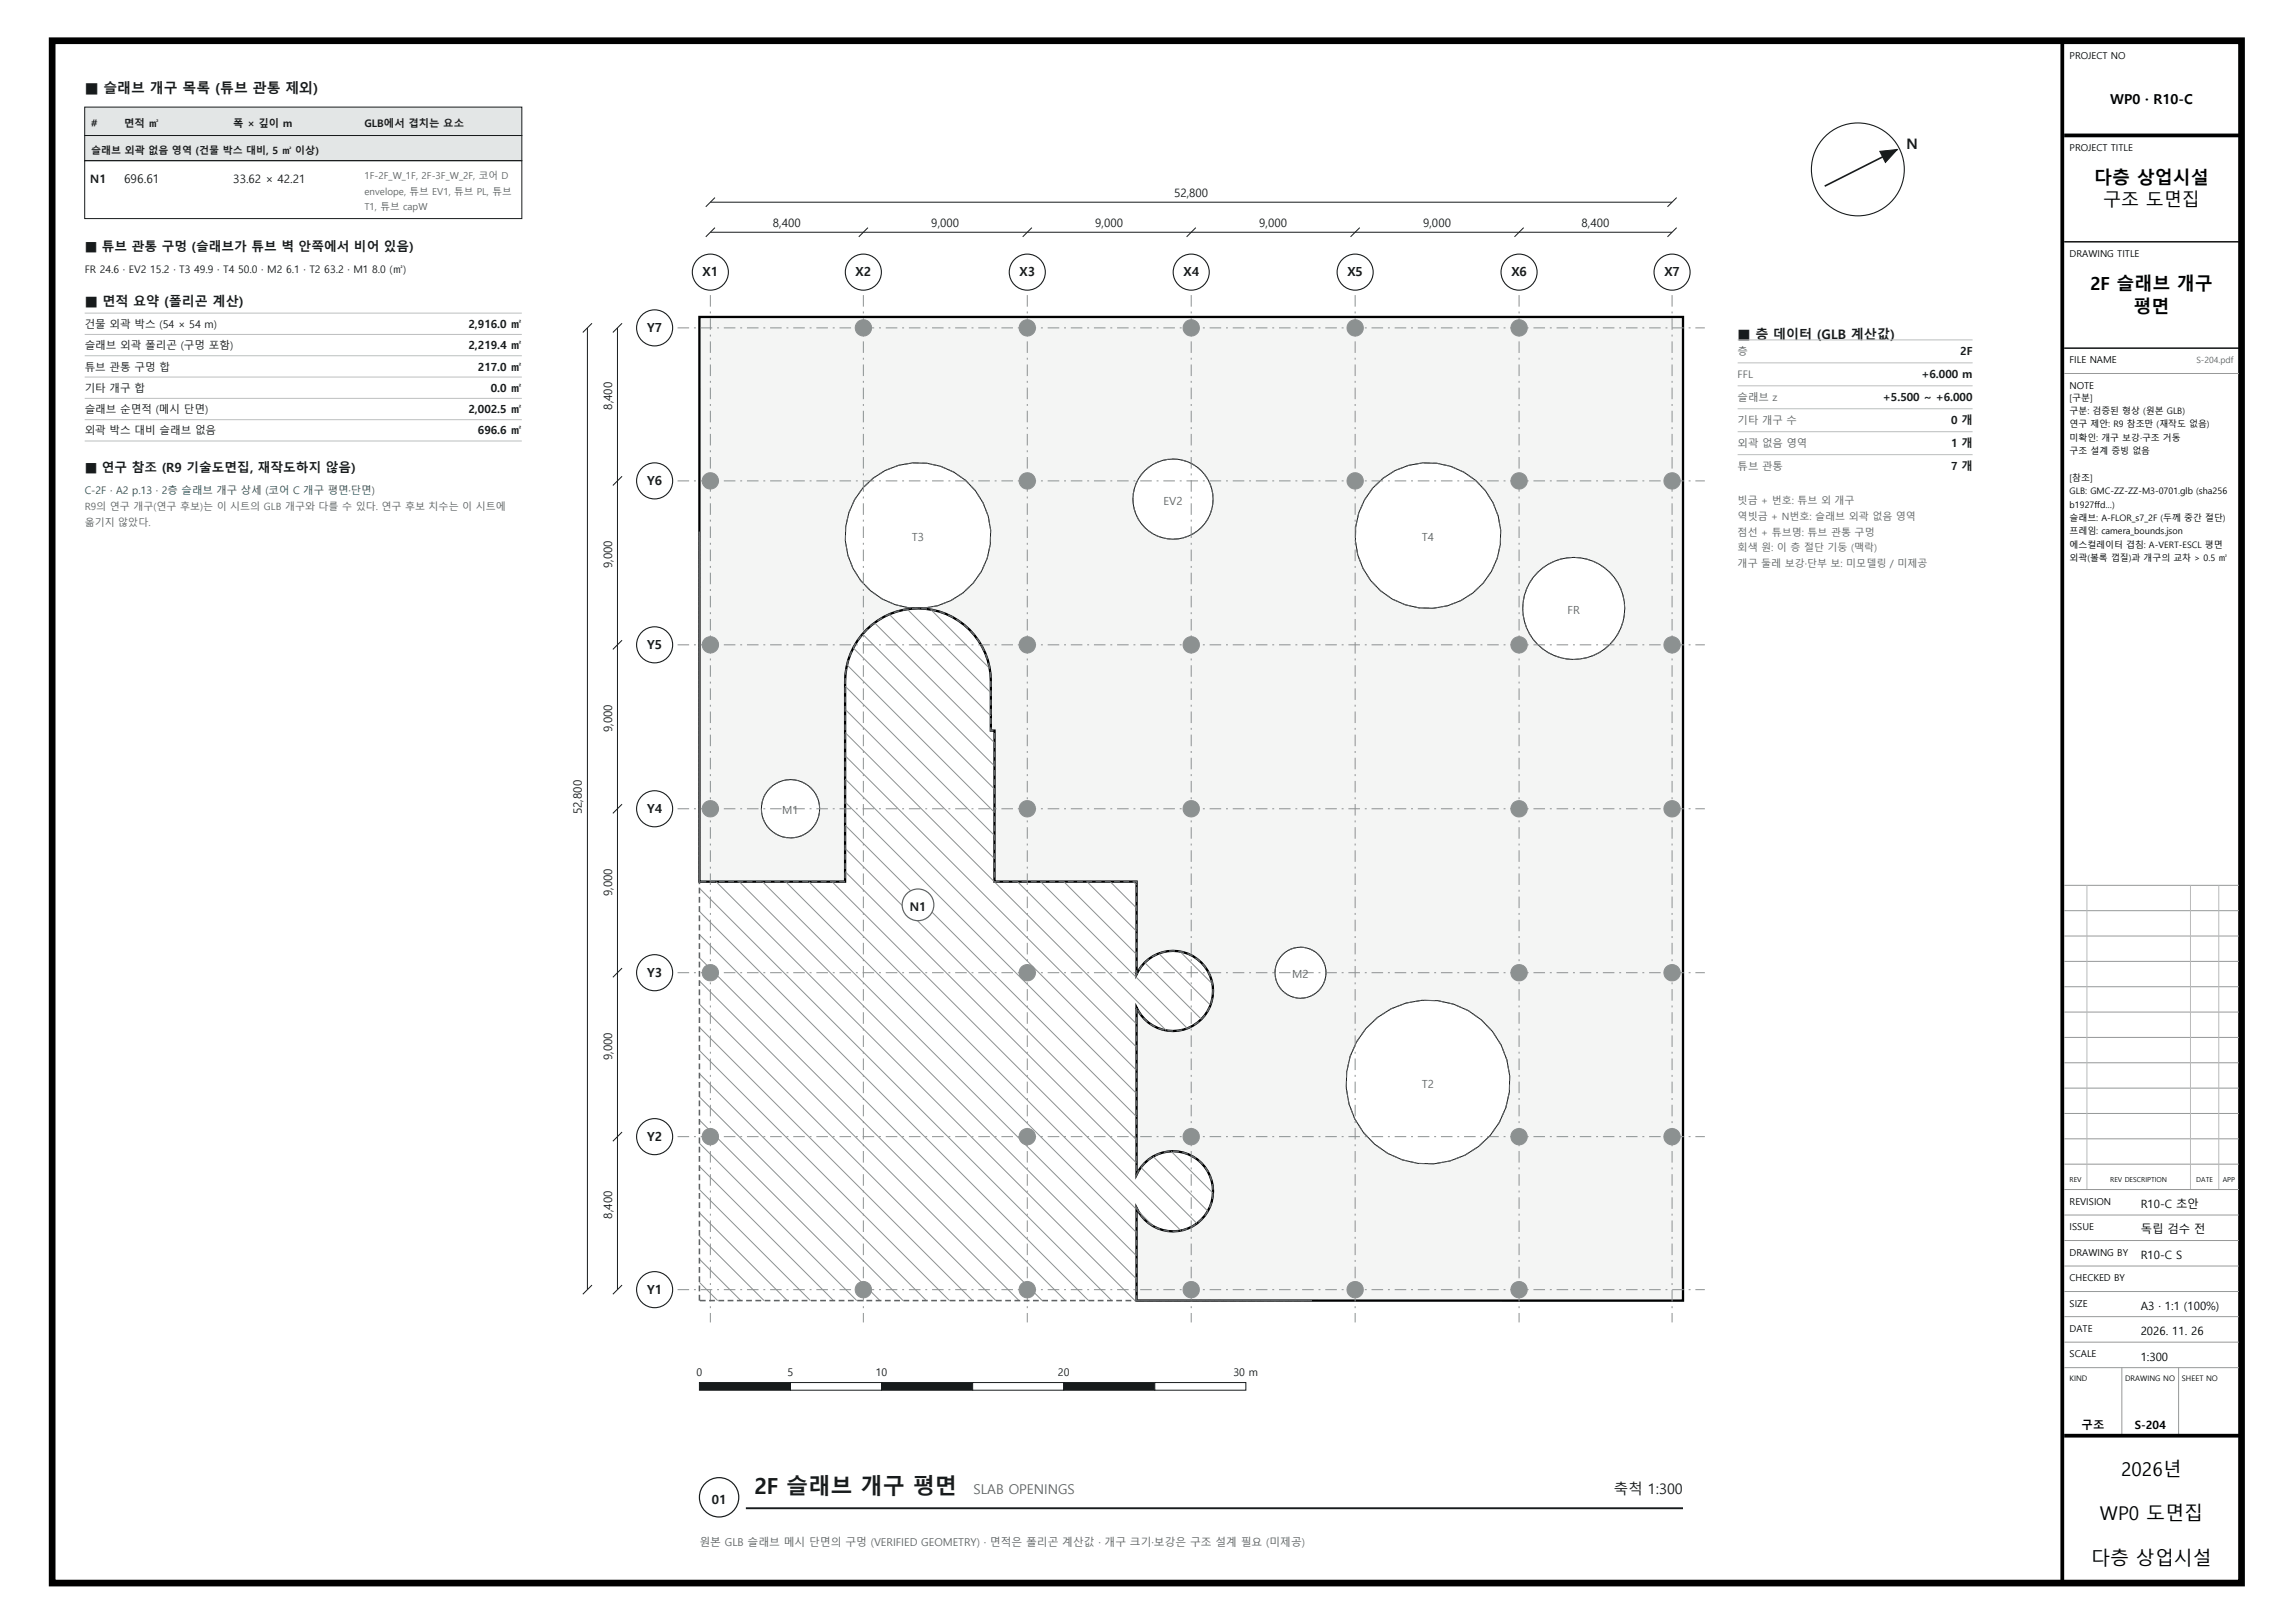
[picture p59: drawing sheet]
<svg xmlns="http://www.w3.org/2000/svg" width="420mm" height="297mm" viewBox="0 0 420 297" stroke-linecap="round" stroke-linejoin="round" font-family="sans-serif">
<defs><g id="words">
<text font-size="4.1" fill="#171b1c" x="138" y="273.4">2F 슬래브 개구 평면</text>
<g font-size="3.5">
<text x="388.2" y="270.1">2026년</text>
<text x="384.3" y="278.2">WP0 도면집</text>
<text x="382.7" y="286.3">다층 상업시설</text>
</g>
<g font-size="3.3">
<text x="383.3" y="33.6">다층 상업시설</text>
<text x="384.9" y="37.7">구조 도면집</text>
<text x="382.5" y="53.1">2F 슬래브 개구</text>
<text x="390.4" y="57.2">평면</text>
</g>
<g font-size="2.6" fill="#171b1c">
<text x="348.9" y="27.2">N</text>
<text x="295.4" y="273.4">축척 1:300</text>
</g>
<text font-size="2.5" fill="#171b1c" x="15.5" y="17">■ 슬래브 개구 목록 (튜브 관통 제외)</text>
<text font-size="2.5" x="386.2" y="19.1">WP0 · R10-C</text>
<text font-size="2.5" fill="#5e6366" x="178.2" y="273.4">SLAB OPENINGS</text>
<g font-size="2.4" fill="#171b1c">
<text x="15.5" y="56">■ 면적 요약 (폴리곤 계산)</text>
<text x="318" y="62">■ 층 데이터 (GLB 계산값)</text>
</g>
<g font-size="2.3" fill="#171b1c">
<text x="15.5" y="46">■ 튜브 관통 구멍 (슬래브가 튜브 벽 안쪽에서 비어 있음)</text>
<text x="128.6" y="50.6">X1</text>
<text x="156.6" y="50.6">X2</text>
<text x="186.6" y="50.6">X3</text>
<text x="216.6" y="50.6">X4</text>
<text x="246.6" y="50.6">X5</text>
<text x="276.6" y="50.6">X6</text>
<text x="304.6" y="50.6">X7</text>
<text x="118.4" y="60.8">Y7</text>
<text x="15.5" y="86.4">■ 연구 참조 (R9 기술도면집, 재작도하지 않음)</text>
<text x="118.4" y="88.8">Y6</text>
<text x="118.4" y="118.8">Y5</text>
<text x="118.4" y="148.8">Y4</text>
<text x="118.4" y="178.8">Y3</text>
<text x="118.4" y="208.8">Y2</text>
<text x="118.4" y="236.8">Y1</text>
<text x="130.3" y="275.3">01</text>
</g>
<g font-size="2.2" fill="#171b1c">
<text x="22.7" y="33.4">696.61</text>
<text x="166.5" y="166.8">N1</text>
</g>
<g font-size="2.1" fill="#171b1c">
<text x="16.5" y="33.4">N1</text>
<text x="42.7" y="33.4">33.62 × 42.21</text>
<text x="214.9" y="36">52,800</text>
<text x="141.4" y="41.5">8,400</text>
<text x="170.4" y="41.5">9,000</text>
<text x="200.4" y="41.5">9,000</text>
<text x="230.4" y="41.5">9,000</text>
<text x="260.4" y="41.5">9,000</text>
<text x="289.4" y="41.5">8,400</text>
<text x="112" y="75" transform="rotate(-90 112 75)">8,400</text>
<text x="112" y="104" transform="rotate(-90 112 104)">9,000</text>
<text x="112" y="134" transform="rotate(-90 112 134)">9,000</text>
<text x="106.5" y="149" transform="rotate(-90 106.5 149)">52,800</text>
<text x="112" y="164" transform="rotate(-90 112 164)">9,000</text>
<text x="112" y="194" transform="rotate(-90 112 194)">9,000</text>
<text x="112" y="223" transform="rotate(-90 112 223)">8,400</text>
</g>
<g font-size="2.1">
<text x="391.8" y="221">R10-C 초안</text>
<text x="391.8" y="225.7">독립 검수 전</text>
<text x="391.8" y="230.4">R10-C S</text>
<text x="391.8" y="239.7">A3 · 1:1 (100%)</text>
<text x="391.8" y="244.3">2026. 11. 26</text>
<text x="391.8" y="249">1:300</text>
<text x="380.9" y="261.6">구조</text>
<text x="390.7" y="261.6">S-204</text>
</g>
<g font-size="2" fill="#171b1c">
<text x="85.7" y="60">2,916.0 ㎡</text>
<text x="85.7" y="63.9">2,219.4 ㎡</text>
<text x="358.7" y="65">2F</text>
<text x="87.5" y="67.8">217.0 ㎡</text>
<text x="89.8" y="71.7">0.0 ㎡</text>
<text x="351.6" y="69.2">+6.000 m</text>
<text x="85.7" y="75.6">2,002.5 ㎡</text>
<text x="344.6" y="73.4">+5.500 ~ +6.000</text>
<text x="357" y="77.6">0 개</text>
<text x="87.5" y="79.5">696.6 ㎡</text>
<text x="357" y="81.8">1 개</text>
<text x="357" y="86">7 개</text>
</g>
<g font-size="2" fill="#5e6366">
<text x="212.9" y="92.3">EV2</text>
<text x="166.9" y="99">T3</text>
<text x="260.2" y="99">T4</text>
<text x="286.9" y="112.3">FR</text>
<text x="143.2" y="149">M1</text>
<text x="236.5" y="179">M2</text>
<text x="260.2" y="199">T2</text>
<text x="128" y="283">원본 GLB 슬래브 메시 단면의 구멍 (VERIFIED GEOMETRY) · 면적은 폴리곤 계산값 · 개구 크기·보강은 구조 설계 필요 (미제공)</text>
</g>
<g font-size="1.9" fill="#171b1c">
<text x="16.7" y="23.3">#</text>
<text x="22.7" y="23.3">면적 ㎡</text>
<text x="42.7" y="23.3">폭 × 깊이 m</text>
<text x="66.7" y="23.3">GLB에서 겹치는 요소</text>
<text x="15.5" y="50">FR 24.6 · EV2 15.2 · T3 49.9 · T4 50.0 · M2 6.1 · T2 63.2 · M1 8.0 (㎡)</text>
<text x="15.5" y="60">건물 외곽 박스 (54 × 54 m)</text>
<text x="15.5" y="63.9">슬래브 외곽 폴리곤 (구멍 포함)</text>
<text x="15.5" y="67.8">튜브 관통 구멍 합</text>
<text x="15.5" y="71.7">기타 개구 합</text>
<text x="15.5" y="75.6">슬래브 순면적 (메시 단면)</text>
<text x="15.5" y="79.5">외곽 박스 대비 슬래브 없음</text>
<text x="127.5" y="251.8">0</text>
<text x="144.1" y="251.8">5</text>
<text x="160.3" y="251.8">10</text>
<text x="193.6" y="251.8">20</text>
<text x="225.7" y="251.8">30 m</text>
</g>
<g font-size="1.9" fill="#5e6366">
<text x="318" y="65">층</text>
<text x="318" y="69.2">FFL</text>
<text x="318" y="73.4">슬래브 z</text>
<text x="318" y="77.6">기타 개구 수</text>
<text x="318" y="81.8">외곽 없음 영역</text>
<text x="318" y="86">튜브 관통</text>
</g>
<text font-size="1.9" fill="#245254" x="15.5" y="90.4">C-2F · A2 p.13 · 2층 슬래브 개구 상세 (코어 C 개구 평면·단면)</text>
<text font-size="1.8" fill="#171b1c" x="16.7" y="28.1">슬래브 외곽 없음 영역 (건물 박스 대비, 5 ㎡ 이상)</text>
<g font-size="1.8" fill="#5e6366">
<text x="66.7" y="32.8">1F-2F_W_1F, 2F-3F_W_2F, 코어 D</text>
<text x="66.7" y="35.6">envelope, 튜브 EV1, 튜브 PL, 튜브</text>
<text x="66.7" y="38.4">T1, 튜브 capW</text>
<text x="15.5" y="93.4">R9의 연구 개구(연구 후보)는 이 시트의 GLB 개구와 다를 수 있다. 연구 후보 치수는 이 시트에</text>
<text x="318" y="92.2">빗금 + 번호: 튜브 외 개구</text>
<text x="318" y="95.1">역빗금 + N번호: 슬래브 외곽 없음 영역</text>
<text x="15.5" y="96.3">옮기지 않았다.</text>
<text x="318" y="98">점선 + 튜브명: 튜브 관통 구멍</text>
<text x="318" y="100.9">회색 원: 이 층 절단 기둥 (맥락)</text>
<text x="318" y="103.8">개구 둘레 보강·단부 보: 미모델링 / 미제공</text>
</g>
<g font-size="1.7">
<text x="378.7" y="10.7">PROJECT NO</text>
<text x="378.7" y="27.6">PROJECT TITLE</text>
<text x="378.7" y="47.1">DRAWING TITLE</text>
<text x="378.7" y="66.5">FILE NAME</text>
<text x="378.7" y="71.2">NOTE</text>
<text x="378.7" y="220.5">REVISION</text>
<text x="378.7" y="225.1">ISSUE</text>
<text x="378.7" y="229.8">DRAWING BY</text>
<text x="378.7" y="234.5">CHECKED BY</text>
<text x="378.7" y="239.1">SIZE</text>
<text x="378.7" y="243.7">DATE</text>
<text x="378.7" y="248.4">SCALE</text>
</g>
<text font-size="1.6" fill="#5e6366" x="401.9" y="66.5">S-204.pdf</text>
<g font-size="1.6">
<text x="378.7" y="73.3">[구분]</text>
<text x="378.7" y="75.8">구분: 검증된 형상 (원본 GLB)</text>
<text x="378.7" y="78.2">연구 제안: R9 참조만 (재작도 없음)</text>
<text x="378.7" y="80.7">미확인: 개구 보강·구조 거동</text>
<text x="378.7" y="83.1">구조 설계 증빙 없음</text>
<text x="378.7" y="88">[참조]</text>
<text x="378.7" y="90.4">GLB: GMC-ZZ-ZZ-M3-0701.glb (sha256</text>
<text x="378.7" y="92.9">b1927ffd…)</text>
<text x="378.7" y="95.3">슬래브: A-FLOR_s7_2F (두께 중간 절단)</text>
<text x="378.7" y="97.8">프레임: camera_bounds.json</text>
<text x="378.7" y="100.2">에스컬레이터 겹침: A-VERT-ESCL 평면</text>
<text x="378.7" y="102.7">외곽(볼록 껍질)과 개구의 교차 &gt; 0.5 ㎡</text>
</g>
<g font-size="1.4">
<text x="378.7" y="252.8">KIND</text>
<text x="388.9" y="252.8">DRAWING NO</text>
<text x="399.3" y="252.8">SHEET NO</text>
</g>
<g font-size="1.3">
<text x="378.7" y="216.3">REV</text>
<text x="386.2" y="216.3">REV DESCRIPTION</text>
<text x="401.9" y="216.3">DATE</text>
<text x="406.8" y="216.3">APP</text>
</g>
</g></defs>
<g fill="#fff" stroke="#171b1c" stroke-width=".2">
<circle cx="130" cy="49.8" r="3.3"/>
<circle cx="158" cy="49.8" r="3.3"/>
<circle cx="188" cy="49.8" r="3.3"/>
<circle cx="218" cy="49.8" r="3.3"/>
<circle cx="248" cy="49.8" r="3.3"/>
<circle cx="278" cy="49.8" r="3.3"/>
<circle cx="306" cy="49.8" r="3.3"/>
<circle cx="119.8" cy="236" r="3.3"/>
<circle cx="119.8" cy="208" r="3.3"/>
<circle cx="119.8" cy="178" r="3.3"/>
<circle cx="119.8" cy="148" r="3.3"/>
<circle cx="119.8" cy="118" r="3.3"/>
<circle cx="119.8" cy="88" r="3.3"/>
<circle cx="119.8" cy="60" r="3.3"/>
</g>
<path d="M130 42.5h176M130.8 41.7l-1.6 1.6M158.8 41.7l-1.6 1.6M188.8 41.7l-1.6 1.6M218.8 41.7l-1.6 1.6M248.8 41.7l-1.6 1.6M278.8 41.7l-1.6 1.6M306.8 41.7l-1.6 1.6" fill="none" stroke="#171b1c" stroke-width=".18"/>
<g fill="#fff">
<path d="M140.9 39.8h6.2v2.3h-6.2z"/>
<path d="M169.9 39.8h6.2v2.3h-6.2z"/>
<path d="M199.9 39.8h6.2v2.3h-6.2z"/>
<path d="M229.9 39.8h6.2v2.3h-6.2z"/>
<path d="M259.9 39.8h6.2v2.3h-6.2z"/>
<path d="M288.9 39.8h6.2v2.3h-6.2z"/>
</g>
<path d="M130 37h176M130.8 36.2l-1.6 1.6M306.8 36.2l-1.6 1.6" fill="none" stroke="#171b1c" stroke-width=".18"/>
<path d="M214.4 34.3h7.2v2.3h-7.2z" fill="#fff"/>
<path d="M107.5 60v176M108.3 59.2l-1.6 1.6M113 60v176M113.8 59.2l-1.6 1.6M113.8 87.2l-1.6 1.6M113.8 117.2l-1.6 1.6M113.8 147.2l-1.6 1.6M113.8 177.2l-1.6 1.6M113.8 207.2l-1.6 1.6M108.3 235.2l-1.6 1.6M113.8 235.2l-1.6 1.6" fill="none" stroke="#171b1c" stroke-width=".18"/>
<path d="M128 58h180v180h-100v-17a7.3 7.3 0 0 0 11.2 2.8 7.3 7.3 0 0 0 0-11.6 7.3 7.3 0 0 0-11.2 2.8v-30.6a7.3 7.3 0 0 0 11.2 2.7 7.3 7.3 0 0 0 0-11.5 7.3 7.3 0 0 0-11.2 2.7v-17h-26v-27.6h-.7v-9a13.3 13.3 0 0 0-13.3-13.4 13.3 13.3 0 0 0-13.3 13.4v36.6h-26.7zM278.7 111.3a9.3 9.3 0 0 0 18.6 0 9.3 9.3 0 0 0-18.6 0zM207.4 91.3a7.3 7.3 0 0 0 14.6 0 7.3 7.3 0 0 0-14.6 0zM154.7 98a13.3 13.3 0 0 0 26.6 0 13.3 13.3 0 0 0-26.6 0zM248 98a13.3 13.3 0 0 0 26.6 0 13.3 13.3 0 0 0-26.6 0zM233.3 178a4.7 4.7 0 0 0 9.4 0 4.7 4.7 0 0 0-9.4 0zM250 188.2a15 15 0 0 0 5.7 23.7 15 15 0 0 0 20.6-13.1 15 15 0 0 0-19-15.2 16.6 16.6 0 0 0-7.3 4.6zM139.3 148a5.3 5.3 0 0 0 10.7 0 5.3 5.3 0 0 0-10.7 0z" fill-rule="evenodd" fill="#f4f5f4" stroke="#171b1c" stroke-width=".18"/>
<path d="M128 58h180v180h-100v-17a7.3 7.3 0 0 0 11.2 2.8 7.3 7.3 0 0 0 0-11.6 7.3 7.3 0 0 0-11.2 2.8v-30.6a7.3 7.3 0 0 0 11.2 2.7 7.3 7.3 0 0 0 0-11.5 7.3 7.3 0 0 0-11.2 2.7v-17h-26v-27.6h-.7v-9a13.3 13.3 0 0 0-13.3-13.4 13.3 13.3 0 0 0-13.3 13.4v36.6h-26.7z" fill="none" stroke="#000" stroke-width=".42"/>
<g fill="none" stroke="#8c9191" stroke-width=".18" stroke-dasharray="2.1 .9 .4 .9" stroke-linecap="butt">
<path d="M124 60h188M130 54v188M158 54v188M188 54v188M218 54v188M248 54v188M278 54v188M306 54v188M124 88h188M124 118h188M124 148h188M124 178h188"/>
<path d="M124 208h188M124 236h188"/>
</g>
<g fill="#8c9191" stroke="#8c9191" stroke-width=".18">
<circle cx="130" cy="208" r="1.49"/>
<circle cx="130" cy="178" r="1.49"/>
<circle cx="130" cy="148" r="1.5"/>
<circle cx="130" cy="118" r="1.5"/>
<circle cx="130" cy="88" r="1.49"/>
<circle cx="158" cy="236" r="1.49"/>
<circle cx="158" cy="60" r="1.5"/>
<circle cx="188" cy="236" r="1.5"/>
<circle cx="188" cy="208" r="1.49"/>
<circle cx="188" cy="178" r="1.49"/>
<circle cx="188" cy="148" r="1.5"/>
<circle cx="188" cy="118" r="1.49"/>
<circle cx="188" cy="88" r="1.5"/>
<circle cx="188" cy="60" r="1.5"/>
<circle cx="218" cy="236" r="1.5"/>
<circle cx="218" cy="208" r="1.49"/>
<circle cx="218" cy="148" r="1.49"/>
<circle cx="218" cy="118" r="1.5"/>
<circle cx="218" cy="60" r="1.48"/>
<circle cx="248" cy="236" r="1.49"/>
<circle cx="248" cy="88" r="1.5"/>
<circle cx="248" cy="60" r="1.5"/>
<circle cx="278" cy="236" r="1.49"/>
<circle cx="278" cy="208" r="1.49"/>
<circle cx="278" cy="178" r="1.5"/>
<circle cx="278" cy="148" r="1.5"/>
<circle cx="278" cy="118" r="1.48"/>
<circle cx="278" cy="88" r="1.5"/>
<circle cx="278" cy="60" r="1.49"/>
<circle cx="306" cy="208" r="1.49"/>
<circle cx="306" cy="178" r="1.5"/>
<circle cx="306" cy="148" r="1.49"/>
<circle cx="306" cy="118" r="1.5"/>
<circle cx="306" cy="88" r="1.5"/>
</g>
<g fill="none" stroke="#8c9191" stroke-width=".18">
<path d="M128 98.9h.1M128 115.9h.1M128 111.6h.1M128 107.4h.1M128 103.1h.1M156.2 118.6l25.8 25.8M157.9 116l24.1 24.2M160.1 114l21.9 21.9M162.7 112.4l18.6 18.6M166.1 111.5l15.2 15.3M170.4 111.6l10.7 10.7M128 137.1h.1"/>
<path d="M128 132.8h.1M128 128.6h.1M128 124.4h.1M128 120.1h.1M154.7 138.3l53.3 53.3M154.7 134l53.3 53.4M154.7 129.8l27.3 27.3M154.7 125.6l27.3 27.3M155 121.7l27 27M128 158.3h.1M128 154.1h.1M128 149.8h.1"/>
<path d="M128 145.6h.1M128 141.3h.1M154.7 159.5l53.3 53.3M154.7 155.3l53.3 53.3M154.7 151l53.3 53.4M154.7 146.8l53.3 53.3M154.7 142.5l53.3 53.4M128 179.5l58.5 58.5M128 175.3l62.7 62.7M128 171l67 67M128 166.8l71.2 71.2M128 162.5l75.5 75.5"/>
<path d="M131 161.3l76.7 76.7M135.3 161.3l72.7 72.8M139.5 161.3l68.5 68.5M143.8 161.3l64.2 64.3M148 161.3l60 60M152.3 161.3l63.8 63.9M186.2 161.3l27.2 27.2M190.4 161.3l26.9 26.9M194.7 161.3l13.3 13.4M198.9 161.3l9.1 9.1M203.2 161.3l4.8 4.9M207.4 161.3l.6 .6"/>
<path d="M209.5 176.1l10.4 10.4M212.1 174.5l9.4 9.4M216 174.1l5.9 5.9M128 196.5l41.5 41.5M128 192.2l45.8 45.8M128 188l50 50M128 183.8l54.2 54.2M128 217.7l20.3 20.3M128 213.4l24.6 24.6M128 209.2l28.8 28.8M128 205l33 33M128 200.7l37.3 37.3"/>
<path d="M208.8 213.6l10.2 10.3M211 211.6l10 10M214.3 210.7l7.7 7.6M128 234.7l3.3 3.3M128 230.4l7.6 7.6M128 226.2l11.8 11.8M128 221.9l16.1 16.1M208.3 221.6l2.8 2.8M211.9 238h.1M216.2 238h.1M220.4 238h.1M224.7 238h.1"/>
<path d="M228.9 238h.1M233.2 238h.1M237.4 238h.1"/>
</g>
<path d="M128 238v-140.7v64h26.7v-36.6a13.3 13.3 0 0 1 13.3-13.4 13.3 13.3 0 0 1 13.3 13.4v9h.7v27.6h26v17a7.3 7.3 0 0 1 11.2-2.7 7.3 7.3 0 0 1 0 11.5 7.3 7.3 0 0 1-11.2-2.7v30.6a7.3 7.3 0 0 1 11.2-2.8 7.3 7.3 0 0 1 0 11.6 7.3 7.3 0 0 1-11.2-2.8v17h32.1h-112.1" fill="none" stroke="#5e6366" stroke-width=".28" stroke-dasharray="1.1 .6" stroke-linecap="butt"/>
<circle cx="168" cy="165.6" r="2.9" fill="#fff" stroke="#5e6366" stroke-width=".22"/>
<path d="M156.4 91.5a13.3 13.3 0 0 0 9.1 19.5 13.3 13.3 0 0 0 15.7-14.9 13.3 13.3 0 0 0-19.2-10 15.1 15.1 0 0 0-5.6 5.4M209.2 86.5a7.3 7.3 0 0 0 3.7 12 7.3 7.3 0 0 0 8.9-8.9 7.3 7.3 0 0 0-12-3.8l-.6 .7M257.2 110.7a13.3 13.3 0 0 0 17.4-12.8 13.3 13.3 0 0 0-17.7-12.4 13.3 13.3 0 0 0-6.1 20.7 15 15 0 0 0 6.4 4.5M292.1 119.7a9.3 9.3 0 0 0 1.5-15.9 9.3 9.3 0 0 0-14.8 6.1 9.3 9.3 0 0 0 12.2 10.3l1.1-.5M139.6 146.3a5.3 5.3 0 0 0 5.9 6.9 5.3 5.3 0 0 0 3.5-8.4 5.3 5.3 0 0 0-9.1 .8l-.3 .7M236.8 173.5a4.7 4.7 0 0 0-2.2 7.7 4.7 4.7 0 0 0 7.8-1.6 4.7 4.7 0 0 0-5-6.2l-.6 .1M261.7 183.1a15 15 0 0 0-14.7 19.4 15 15 0 0 0 23.2 7.6 15 15 0 0 0-.3-24.3 13.5 13.5 0 0 0-8.2-2.7" fill="none" stroke="#5e6366" stroke-width=".2" stroke-dasharray="1.1 .6" stroke-linecap="butt"/>
<circle cx="340" cy="31" r="8.5" fill="none" stroke="#171b1c" stroke-width=".2"/>
<path d="M347.2 27.4l-13.3 6.7" fill="none" stroke="#171b1c" stroke-width=".3"/>
<g fill="#171b1c" stroke="#171b1c" stroke-width=".18">
<path d="M344 27.7l3.2-.3-2.2 2.3z"/>
<path d="M128 253h16.7v1.4h-16.7z"/>
</g>
<path d="M144.7 253h16.6v1.4h-16.6z" fill="#fff" stroke="#171b1c" stroke-width=".18"/>
<path d="M161.3 253h16.7v1.4h-16.7z" fill="#171b1c" stroke="#171b1c" stroke-width=".18"/>
<path d="M178 253h16.7v1.4h-16.7z" fill="#fff" stroke="#171b1c" stroke-width=".18"/>
<path d="M194.7 253h16.6v1.4h-16.6z" fill="#171b1c" stroke="#171b1c" stroke-width=".18"/>
<path d="M211.3 253h16.7v1.4h-16.7z" fill="#fff" stroke="#171b1c" stroke-width=".18"/>
<circle cx="131.6" cy="274" r="3.6" fill="#fff" stroke="#171b1c" stroke-width=".22"/>
<path d="M136.5 276h171.5" fill="none" stroke="#171b1c" stroke-width=".35"/>
<g fill="#e3e6e6" stroke="#171b1c" stroke-width=".18">
<path d="M15.5 19.6h80v5.2h-80z"/>
<path d="M15.5 24.8h80v4.6h-80z"/>
</g>
<path d="M15.5 29.4h80v10.6h-80z" fill="none" stroke="#171b1c" stroke-width=".18"/>
<g fill="none" stroke="#babfbf" stroke-width=".18">
<path d="M15.5 57.3h80M15.5 61.2h80M15.5 65.1h80M15.5 69h80M15.5 72.9h80M15.5 76.8h80M318 62.2h43M318 66.4h43M318 70.6h43M318 74.8h43M318 79h43M15.5 80.7h80"/>
<path d="M318 83.2h43"/>
</g>
<path d="M9.5 7.5h400.7v282.2h-400.7z" fill="none" stroke="#000" stroke-width="1.2" stroke-linecap="butt"/>
<path d="M377.4 7.9v281.3M377.8 24.8h31.9M377.8 262.7h31.9" fill="none" stroke="#000" stroke-width=".69" stroke-linecap="butt"/>
<path d="M377.8 44.2h31.9M377.8 63.7h31.9" fill="none" stroke="#000" stroke-width=".25"/>
<g fill="none" stroke="#989898" stroke-width=".18">
<path d="M377.8 68.3h31.9M377.8 162h31.9M377.8 166.7h31.9M377.8 171.3h31.9M377.8 175.9h31.9M377.8 180.6h31.9M377.8 185.2h31.9M377.8 189.8h31.9M377.8 194.5h31.9M377.8 199.1h31.9M377.8 203.8h31.9M377.8 208.4h31.9"/>
<path d="M377.8 213h31.9M377.8 217.7h31.9M377.8 222.3h31.9M377.8 227h31.9M377.8 231.7h31.9M377.8 236.3h31.9M377.8 240.9h31.9M377.8 245.6h31.9M377.8 250.3h31.9M388.3 250.3v12.2M398.7 250.3v12.2"/>
</g>
<path d="M381.9 162v55.7M400.9 162v55.7M406 162v55.7" fill="none" stroke="#bababa" stroke-width=".18"/>
<use href="#words"/>
</svg>
